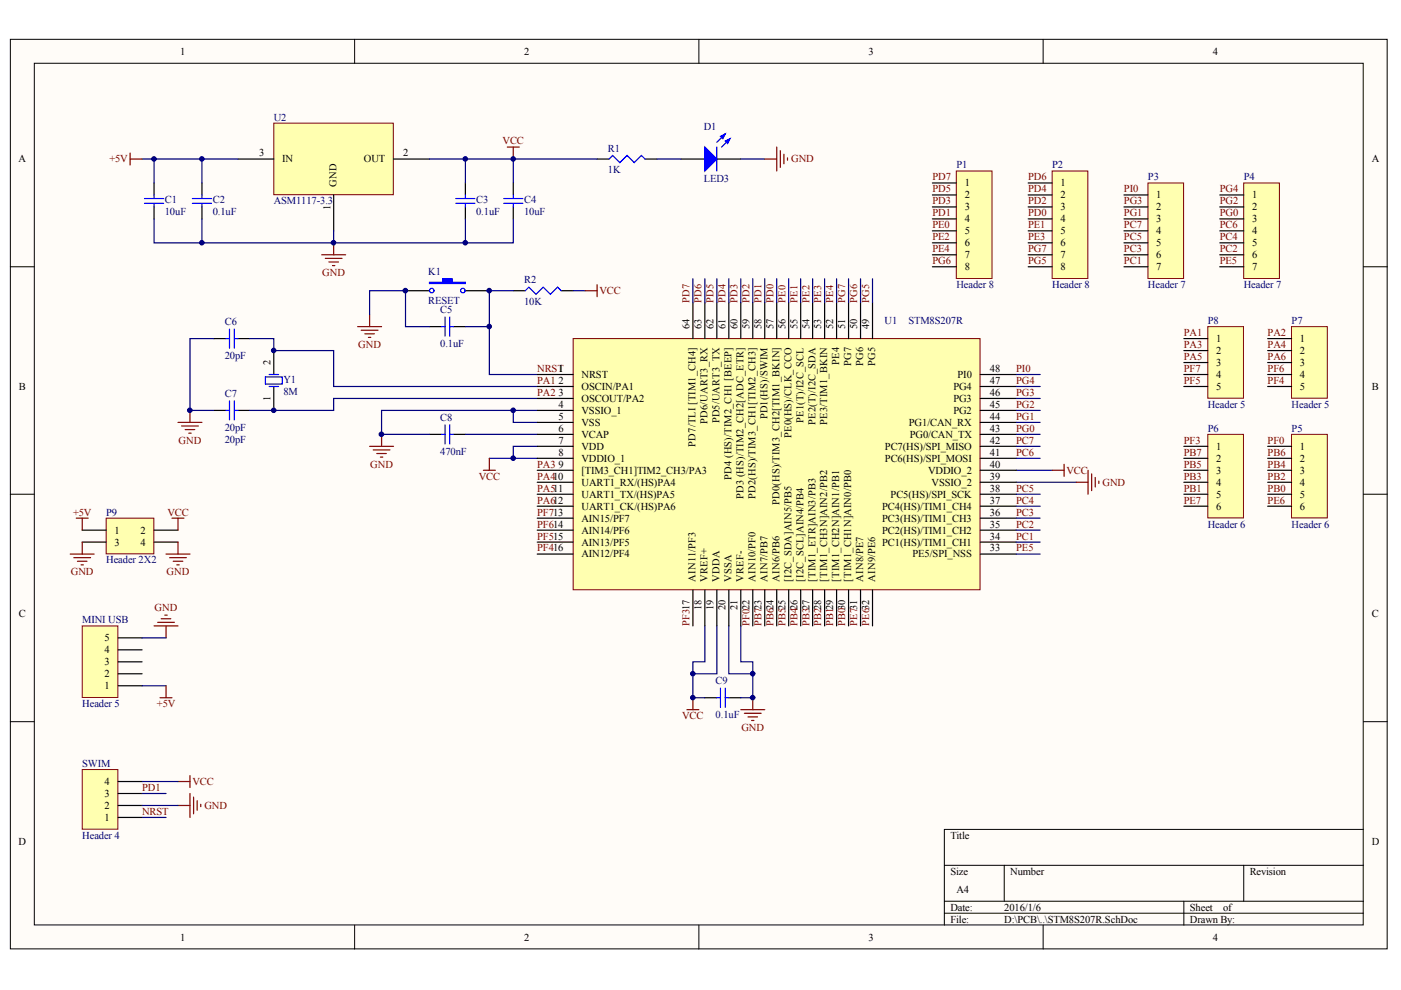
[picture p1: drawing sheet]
<svg xmlns="http://www.w3.org/2000/svg" width="297mm" height="210mm" viewBox="0 0 297 210" stroke-linecap="round" stroke-linejoin="round" font-family="sans-serif">
<defs><g id="words">
<g font-size="2.2">
<text x="38.2" y="11.6">1</text>
<text x="111.2" y="11.6">2</text>
<text x="184.2" y="11.6">3</text>
<text x="257.1" y="11.6">4</text>
<text x="3.9" y="34.4">A</text>
<text x="54.9" y="33.2">3</text>
<text x="59.8" y="34.4">IN</text>
<text x="77.1" y="34.4">OUT</text>
<text x="85.5" y="33.2">2</text>
<text x="290.8" y="34.4">A</text>
<text x="71.3" y="39.6" transform="rotate(-90 71.3 39.6)">GND</text>
<text x="204.5" y="39.5">1</text>
<text x="224.8" y="39.5">1</text>
<text x="70" y="44.5" transform="rotate(-90 70 44.5)">1</text>
<text x="204.5" y="42.1">2</text>
<text x="204.5" y="44.6">3</text>
<text x="204.5" y="47.1">4</text>
<text x="224.8" y="42.1">2</text>
<text x="224.8" y="44.6">3</text>
<text x="224.8" y="47.1">4</text>
<text x="245.2" y="42.1">1</text>
<text x="245.2" y="44.6">2</text>
<text x="245.2" y="47.1">3</text>
<text x="265.5" y="42.1">1</text>
<text x="265.5" y="44.6">2</text>
<text x="265.5" y="47.1">3</text>
<text x="204.5" y="49.7">5</text>
<text x="204.5" y="52.2">6</text>
<text x="224.8" y="49.7">5</text>
<text x="224.8" y="52.2">6</text>
<text x="245.2" y="49.7">4</text>
<text x="245.2" y="52.2">5</text>
<text x="265.5" y="49.7">4</text>
<text x="265.5" y="52.2">5</text>
<text x="204.5" y="54.7">7</text>
<text x="204.5" y="57.3">8</text>
<text x="224.8" y="54.7">7</text>
<text x="224.8" y="57.3">8</text>
<text x="245.2" y="54.7">6</text>
<text x="245.2" y="57.3">7</text>
<text x="265.5" y="54.7">6</text>
<text x="265.5" y="57.3">7</text>
<text x="146.2" y="69.8" transform="rotate(-90 146.2 69.8)">64</text>
<text x="148.7" y="69.8" transform="rotate(-90 148.7 69.8)">63</text>
<text x="151.3" y="69.8" transform="rotate(-90 151.3 69.8)">62</text>
<text x="153.8" y="69.8" transform="rotate(-90 153.8 69.8)">61</text>
<text x="156.4" y="69.8" transform="rotate(-90 156.4 69.8)">60</text>
<text x="158.9" y="69.8" transform="rotate(-90 158.9 69.8)">59</text>
<text x="161.4" y="69.8" transform="rotate(-90 161.4 69.8)">58</text>
<text x="164" y="69.8" transform="rotate(-90 164 69.8)">57</text>
<text x="166.5" y="69.8" transform="rotate(-90 166.5 69.8)">56</text>
<text x="169.1" y="69.8" transform="rotate(-90 169.1 69.8)">55</text>
<text x="171.6" y="69.8" transform="rotate(-90 171.6 69.8)">54</text>
<text x="174.1" y="69.8" transform="rotate(-90 174.1 69.8)">53</text>
<text x="176.7" y="69.8" transform="rotate(-90 176.7 69.8)">52</text>
<text x="179.2" y="69.8" transform="rotate(-90 179.2 69.8)">51</text>
<text x="181.8" y="69.8" transform="rotate(-90 181.8 69.8)">50</text>
<text x="184.3" y="69.8" transform="rotate(-90 184.3 69.8)">49</text>
<text x="57.4" y="77.4" transform="rotate(-90 57.4 77.4)">2</text>
<text x="177.9" y="77.4" transform="rotate(-90 177.9 77.4)">PE4</text>
<text x="180.5" y="77.6" transform="rotate(-90 180.5 77.6)">PG7</text>
<text x="183" y="77.6" transform="rotate(-90 183 77.6)">PG6</text>
<text x="185.6" y="77.6" transform="rotate(-90 185.6 77.6)">PG5</text>
<text x="257.9" y="72.5">1</text>
<text x="257.9" y="75.1">2</text>
<text x="257.9" y="77.6">3</text>
<text x="275.6" y="72.5">1</text>
<text x="275.6" y="75.1">2</text>
<text x="275.6" y="77.6">3</text>
<text x="4" y="82.7">B</text>
<text x="118.4" y="78.9">1</text>
<text x="118.4" y="81.4">2</text>
<text x="118.4" y="83.9">3</text>
<text x="123.3" y="80.1">NRST</text>
<text x="123.3" y="82.7">OSCIN/PA1</text>
<text x="202.1" y="82.7">PG4</text>
<text x="203" y="80.1">PI0</text>
<text x="209.9" y="83.9">46</text>
<text x="209.9" y="81.4">47</text>
<text x="209.9" y="78.9">48</text>
<text x="257.9" y="80.1">4</text>
<text x="257.9" y="82.7">5</text>
<text x="275.6" y="80.1">4</text>
<text x="275.6" y="82.7">5</text>
<text x="290.9" y="82.7">B</text>
<text x="57.4" y="85.1" transform="rotate(-90 57.4 85.1)">1</text>
<text x="118.4" y="86.5">4</text>
<text x="118.4" y="89">5</text>
<text x="123.3" y="85.2">OSCOUT/PA2</text>
<text x="123.3" y="87.7">VSSIO_1</text>
<text x="150" y="89.9" transform="rotate(-90 150 89.9)">PD6/UART3_RX</text>
<text x="152.6" y="89.8" transform="rotate(-90 152.6 89.8)">PD5/UART3_TX</text>
<text x="162.7" y="88.9" transform="rotate(-90 162.7 88.9)">PD1(HS)/SWIM</text>
<text x="170.3" y="89.7" transform="rotate(-90 170.3 89.7)">PE1(T)/I2C_SCL</text>
<text x="202.1" y="87.7">PG2</text>
<text x="202.1" y="85.2">PG3</text>
<text x="209.9" y="89">44</text>
<text x="209.9" y="86.5">45</text>
<text x="118.4" y="91.5">6</text>
<text x="118.4" y="94.1">7</text>
<text x="123.3" y="90.3">VSS</text>
<text x="123.3" y="92.8">VCAP</text>
<text x="123.3" y="95.4">VDD</text>
<text x="147.5" y="94.7" transform="rotate(-90 147.5 94.7)">PD7/TLI [TIM1_CH4]</text>
<text x="167.8" y="92.8" transform="rotate(-90 167.8 92.8)">PE0(HS)/CLK_CCO</text>
<text x="172.9" y="90" transform="rotate(-90 172.9 90)">PE2(T)/I2C_SDA</text>
<text x="175.4" y="90" transform="rotate(-90 175.4 90)">PE3/TIM1_BKIN</text>
<text x="187.6" y="95.4">PC7(HS)/SPI_MISO</text>
<text x="192.7" y="90.3">PG1/CAN_RX</text>
<text x="192.9" y="92.8">PG0/CAN_TX</text>
<text x="209.9" y="94.1">42</text>
<text x="209.9" y="91.5">43</text>
<text x="257.9" y="95.4">1</text>
<text x="275.6" y="95.4">1</text>
<text x="118.4" y="96.6">8</text>
<text x="118.4" y="99.2">9</text>
<text x="123.3" y="97.9">VDDIO_1</text>
<text x="123.3" y="100.4">[TIM3_CH1]TIM2_CH3/PA3</text>
<text x="155.1" y="101.7" transform="rotate(-90 155.1 101.7)">PD4 (HS)/TIM2_CH1 [BEEP]</text>
<text x="187.6" y="97.9">PC6(HS)/SPI_MOSI</text>
<text x="196.8" y="100.4">VDDIO_2</text>
<text x="209.9" y="101.7">39</text>
<text x="209.9" y="99.2">40</text>
<text x="209.9" y="96.6">41</text>
<text x="257.9" y="97.9">2</text>
<text x="257.9" y="100.4">3</text>
<text x="275.6" y="97.9">2</text>
<text x="275.6" y="100.4">3</text>
<text x="123.3" y="103">UART1_RX/(HS)PA4</text>
<text x="123.3" y="105.5">UART1_TX/(HS)PA5</text>
<text x="157.6" y="105.8" transform="rotate(-90 157.6 105.8)">PD3 (HS)/TIM2_CH2[ADC_ETR]</text>
<text x="160.2" y="105.8" transform="rotate(-90 160.2 105.8)">PD2(HS)/TIM3_CH1[TIM2_CH3]</text>
<text x="165.3" y="107" transform="rotate(-90 165.3 107)">PD0(HS)/TIM3_CH2[TIM1_BKIN]</text>
<text x="188.8" y="105.5">PC5(HS)/SPI_SCK</text>
<text x="197.5" y="103">VSSIO_2</text>
<text x="209.9" y="106.8">37</text>
<text x="209.9" y="104.2">38</text>
<text x="257.9" y="103">4</text>
<text x="257.9" y="105.5">5</text>
<text x="275.6" y="103">4</text>
<text x="275.6" y="105.5">5</text>
<text x="24.3" y="113.1">1</text>
<text x="29.8" y="113.1">2</text>
<text x="123.3" y="108">UART1_CK/(HS)PA6</text>
<text x="123.3" y="110.6">AIN15/PF7</text>
<text x="123.3" y="113.1">AIN14/PF6</text>
<text x="187" y="113.1">PC2(HS)/TIM1_CH2</text>
<text x="187" y="110.6">PC3(HS)/TIM1_CH3</text>
<text x="187" y="108">PC4(HS)/TIM1_CH4</text>
<text x="209.9" y="111.9">35</text>
<text x="209.9" y="109.3">36</text>
<text x="257.9" y="108">6</text>
<text x="275.6" y="108">6</text>
<text x="24.3" y="115.7">3</text>
<text x="29.8" y="115.7">4</text>
<text x="123.3" y="115.7">AIN13/PF5</text>
<text x="123.3" y="118.2">AIN12/PF4</text>
<text x="187" y="115.7">PC1(HS)/TIM1_CH1</text>
<text x="193.5" y="118.2">PE5/SPI_NSS</text>
<text x="209.9" y="116.9">33</text>
<text x="209.9" y="114.4">34</text>
<text x="147.5" y="123.3" transform="rotate(-90 147.5 123.3)">AIN11/PF3</text>
<text x="150" y="123.3" transform="rotate(-90 150 123.3)">VREF+</text>
<text x="152.6" y="123.3" transform="rotate(-90 152.6 123.3)">VDDA</text>
<text x="155.1" y="123.3" transform="rotate(-90 155.1 123.3)">VSSA</text>
<text x="157.6" y="123.3" transform="rotate(-90 157.6 123.3)">VREF-</text>
<text x="160.2" y="123.3" transform="rotate(-90 160.2 123.3)">AIN10/PF0</text>
<text x="162.7" y="123.3" transform="rotate(-90 162.7 123.3)">AIN7/PB7</text>
<text x="165.3" y="123.3" transform="rotate(-90 165.3 123.3)">AIN6/PB6</text>
<text x="167.8" y="123.3" transform="rotate(-90 167.8 123.3)">[I2C_SDA]AIN5/PB5</text>
<text x="170.3" y="123.3" transform="rotate(-90 170.3 123.3)">[I2C_SCL]AIN4/PB4</text>
<text x="172.9" y="123.3" transform="rotate(-90 172.9 123.3)">[TIM1_ETR]AIN3/PB3</text>
<text x="175.4" y="123.3" transform="rotate(-90 175.4 123.3)">[TIM1_CH3N]AIN2/PB2</text>
<text x="177.9" y="123.3" transform="rotate(-90 177.9 123.3)">[TIM1_CH2N]AIN1/PB1</text>
<text x="180.5" y="123.3" transform="rotate(-90 180.5 123.3)">[TIM1_CH1N]AIN0/PB0</text>
<text x="183" y="123.3" transform="rotate(-90 183 123.3)">AIN8/PE7</text>
<text x="185.6" y="123.3" transform="rotate(-90 185.6 123.3)">AIN9/PE6</text>
<text x="4" y="130.9">C</text>
<text x="148.7" y="129.4" transform="rotate(-90 148.7 129.4)">18</text>
<text x="151.3" y="129.4" transform="rotate(-90 151.3 129.4)">19</text>
<text x="153.8" y="129.4" transform="rotate(-90 153.8 129.4)">20</text>
<text x="156.4" y="129.4" transform="rotate(-90 156.4 129.4)">21</text>
<text x="290.9" y="130.9">C</text>
<text x="22.2" y="136">5</text>
<text x="22.2" y="143.6">2</text>
<text x="22.2" y="141">3</text>
<text x="22.2" y="138.5">4</text>
<text x="22.2" y="146.1">1</text>
<text x="22.2" y="166.4">4</text>
<text x="22.2" y="171.5">2</text>
<text x="22.2" y="169">3</text>
<text x="3.9" y="179.1">D</text>
<text x="22.2" y="174">1</text>
<text x="201.5" y="177.8">Title</text>
<text x="290.8" y="179.1">D</text>
<text x="201.5" y="185.5">Size</text>
<text x="214.2" y="185.5">Number</text>
<text x="265" y="185.5">Revision</text>
<text x="202.8" y="189.3">A4</text>
<text x="201.5" y="193.1">Date:</text>
<text x="201.5" y="195.6">File:</text>
<text x="212.9" y="193.1">2016/1/6</text>
<text x="212.9" y="195.6">D:\PCB\..\STM8S207R.SchDoc</text>
<text x="252.3" y="193.1">Sheet</text>
<text x="252.3" y="195.6">Drawn By:</text>
<text x="259.3" y="193.1">of</text>
<text x="38.2" y="199.4">1</text>
<text x="111.2" y="199.4">2</text>
<text x="184.2" y="199.4">3</text>
<text x="257.1" y="199.4">4</text>
</g>
<g font-size="2.2" fill="#000080">
<text x="58.1" y="25.6">U2</text>
<text x="149.2" y="27.6">D1</text>
<text x="128.9" y="32.2">R1</text>
<text x="202.8" y="35.7">P1</text>
<text x="223.1" y="35.7">P2</text>
<text x="128.9" y="36.7">1K</text>
<text x="149.2" y="38.5">LED3</text>
<text x="243.4" y="38.2">P3</text>
<text x="263.7" y="38.2">P4</text>
<text x="34.9" y="43.1">C1</text>
<text x="34.9" y="45.6">10uF</text>
<text x="45.1" y="43.1">C2</text>
<text x="45.1" y="45.6">0.1uF</text>
<text x="58.1" y="43.3">ASM1117-3.3</text>
<text x="101" y="43.1">C3</text>
<text x="101" y="45.6">0.1uF</text>
<text x="111.1" y="43.1">C4</text>
<text x="111.1" y="45.6">10uF</text>
<text x="90.8" y="58.3">K1</text>
<text x="90.8" y="64.4">RESET</text>
<text x="111.1" y="60.1">R2</text>
<text x="111.1" y="64.6">10K</text>
<text x="202.8" y="61.1">Header 8</text>
<text x="223.1" y="61.1">Header 8</text>
<text x="243.4" y="61.1">Header 7</text>
<text x="263.7" y="61.1">Header 7</text>
<text x="47.6" y="69">C6</text>
<text x="93.3" y="66.4">C5</text>
<text x="187.5" y="68.7">U1</text>
<text x="192.6" y="68.7">STM8S207R</text>
<text x="256.1" y="68.7">P8</text>
<text x="273.8" y="68.7">P7</text>
<text x="47.6" y="76.1">20pF</text>
<text x="93.3" y="73.5">0.1uF</text>
<text x="60.1" y="81.1">Y1</text>
<text x="60.1" y="83.7">8M</text>
<text x="47.6" y="84.2">C7</text>
<text x="93.3" y="89.3">C8</text>
<text x="256.1" y="86.5">Header 5</text>
<text x="273.8" y="86.5">Header 5</text>
<text x="47.6" y="93.8">20pF</text>
<text x="47.6" y="91.3">20pF</text>
<text x="256.1" y="91.5">P6</text>
<text x="273.8" y="91.5">P5</text>
<text x="93.3" y="96.4">470nF</text>
<text x="22.5" y="109.3">P9</text>
<text x="256.1" y="111.9">Header 6</text>
<text x="273.8" y="111.9">Header 6</text>
<text x="22.5" y="119.5">Header 2X2</text>
<text x="17.4" y="132.2">MINI USB</text>
<text x="17.4" y="149.9">Header 5</text>
<text x="151.7" y="145.1">C9</text>
<text x="151.7" y="152.2">0.1uF</text>
<text x="17.4" y="162.6">SWIM</text>
<text x="17.4" y="177.8">Header 4</text>
</g>
<g font-size="2.2" fill="#800000">
<text x="23.2" y="34.4">+5V</text>
<text x="106.6" y="30.6">VCC</text>
<text x="167.7" y="34.4">GND</text>
<text x="197.7" y="38.2">PD7</text>
<text x="197.7" y="40.8">PD5</text>
<text x="218" y="38.2">PD6</text>
<text x="218" y="40.8">PD4</text>
<text x="238.3" y="40.8">PI0</text>
<text x="258.6" y="40.8">PG4</text>
<text x="197.7" y="43.3">PD3</text>
<text x="197.7" y="45.9">PD1</text>
<text x="218" y="43.3">PD2</text>
<text x="218" y="45.9">PD0</text>
<text x="238.3" y="43.3">PG3</text>
<text x="238.3" y="45.9">PG1</text>
<text x="258.6" y="43.3">PG2</text>
<text x="258.6" y="45.9">PG0</text>
<text x="197.7" y="48.4">PE0</text>
<text x="197.7" y="50.9">PE2</text>
<text x="197.7" y="53.5">PE4</text>
<text x="218" y="48.4">PE1</text>
<text x="218" y="50.9">PE3</text>
<text x="218" y="53.5">PG7</text>
<text x="238.3" y="48.4">PC7</text>
<text x="238.3" y="50.9">PC5</text>
<text x="238.3" y="53.5">PC3</text>
<text x="258.6" y="48.4">PC6</text>
<text x="258.6" y="50.9">PC4</text>
<text x="258.6" y="53.5">PC2</text>
<text x="68.3" y="58.6">GND</text>
<text x="197.7" y="56">PG6</text>
<text x="218" y="56">PG5</text>
<text x="238.3" y="56">PC1</text>
<text x="258.6" y="56">PE5</text>
<text x="127.1" y="62.4">VCC</text>
<text x="146.2" y="64.2" transform="rotate(-90 146.2 64.2)">PD7</text>
<text x="148.7" y="64.2" transform="rotate(-90 148.7 64.2)">PD6</text>
<text x="151.3" y="64.2" transform="rotate(-90 151.3 64.2)">PD5</text>
<text x="153.8" y="64.2" transform="rotate(-90 153.8 64.2)">PD4</text>
<text x="156.4" y="64.2" transform="rotate(-90 156.4 64.2)">PD3</text>
<text x="158.9" y="64.2" transform="rotate(-90 158.9 64.2)">PD2</text>
<text x="161.4" y="64.2" transform="rotate(-90 161.4 64.2)">PD1</text>
<text x="164" y="64.2" transform="rotate(-90 164 64.2)">PD0</text>
<text x="166.5" y="64.2" transform="rotate(-90 166.5 64.2)">PE0</text>
<text x="169.1" y="64.2" transform="rotate(-90 169.1 64.2)">PE1</text>
<text x="171.6" y="64.2" transform="rotate(-90 171.6 64.2)">PE2</text>
<text x="174.1" y="64.2" transform="rotate(-90 174.1 64.2)">PE3</text>
<text x="176.7" y="64.2" transform="rotate(-90 176.7 64.2)">PE4</text>
<text x="179.2" y="64.2" transform="rotate(-90 179.2 64.2)">PG7</text>
<text x="181.8" y="64.2" transform="rotate(-90 181.8 64.2)">PG6</text>
<text x="184.3" y="64.2" transform="rotate(-90 184.3 64.2)">PG5</text>
<text x="251" y="71.2">PA1</text>
<text x="268.8" y="71.2">PA2</text>
<text x="75.9" y="73.8">GND</text>
<text x="251" y="73.8">PA3</text>
<text x="251" y="76.3">PA5</text>
<text x="268.8" y="73.8">PA4</text>
<text x="268.8" y="76.3">PA6</text>
<text x="113.9" y="78.9">NRST</text>
<text x="113.9" y="81.4">PA1</text>
<text x="113.9" y="83.9">PA2</text>
<text x="215.5" y="78.9">PI0</text>
<text x="215.5" y="81.4">PG4</text>
<text x="215.5" y="83.9">PG3</text>
<text x="251" y="78.9">PF7</text>
<text x="251" y="81.4">PF5</text>
<text x="268.8" y="78.9">PF6</text>
<text x="268.8" y="81.4">PF4</text>
<text x="215.5" y="86.5">PG2</text>
<text x="215.5" y="89">PG1</text>
<text x="37.9" y="94.1">GND</text>
<text x="215.5" y="91.5">PG0</text>
<text x="215.5" y="94.1">PC7</text>
<text x="251" y="94.1">PF3</text>
<text x="268.8" y="94.1">PF0</text>
<text x="78.5" y="99.2">GND</text>
<text x="101.5" y="101.7">VCC</text>
<text x="113.9" y="99.2">PA3</text>
<text x="113.9" y="101.7">PA410</text>
<text x="215.5" y="96.6">PC6</text>
<text x="226.1" y="100.4">VCC</text>
<text x="251" y="96.6">PB7</text>
<text x="251" y="99.2">PB5</text>
<text x="251" y="101.7">PB3</text>
<text x="268.8" y="96.6">PB6</text>
<text x="268.8" y="99.2">PB4</text>
<text x="268.8" y="101.7">PB2</text>
<text x="113.9" y="104.2">PA511</text>
<text x="113.9" y="106.8">PA612</text>
<text x="215.5" y="104.2">PC5</text>
<text x="215.5" y="106.8">PC4</text>
<text x="233.7" y="103">GND</text>
<text x="251" y="104.2">PB1</text>
<text x="251" y="106.8">PE7</text>
<text x="268.8" y="104.2">PB0</text>
<text x="268.8" y="106.8">PE6</text>
<text x="15.5" y="109.3">+5V</text>
<text x="35.5" y="109.3">VCC</text>
<text x="113.9" y="109.3">PF713</text>
<text x="113.9" y="111.9">PF614</text>
<text x="215.5" y="109.3">PC3</text>
<text x="215.5" y="111.9">PC2</text>
<text x="113.9" y="114.4">PF515</text>
<text x="113.9" y="116.9">PF416</text>
<text x="215.5" y="114.4">PC1</text>
<text x="215.5" y="116.9">PE5</text>
<text x="15" y="122">GND</text>
<text x="35.3" y="122">GND</text>
<text x="32.8" y="129.6">GND</text>
<text x="146.2" y="132.7" transform="rotate(-90 146.2 132.7)">PF317</text>
<text x="158.9" y="132.7" transform="rotate(-90 158.9 132.7)">PF022</text>
<text x="161.4" y="132.7" transform="rotate(-90 161.4 132.7)">PB723</text>
<text x="164" y="132.7" transform="rotate(-90 164 132.7)">PB624</text>
<text x="166.5" y="132.7" transform="rotate(-90 166.5 132.7)">PB525</text>
<text x="169.1" y="132.7" transform="rotate(-90 169.1 132.7)">PB426</text>
<text x="171.6" y="132.7" transform="rotate(-90 171.6 132.7)">PB327</text>
<text x="174.1" y="132.7" transform="rotate(-90 174.1 132.7)">PB228</text>
<text x="176.7" y="132.7" transform="rotate(-90 176.7 132.7)">PB129</text>
<text x="179.2" y="132.7" transform="rotate(-90 179.2 132.7)">PB030</text>
<text x="181.8" y="132.7" transform="rotate(-90 181.8 132.7)">PE731</text>
<text x="184.3" y="132.7" transform="rotate(-90 184.3 132.7)">PE632</text>
<text x="33.3" y="149.9">+5V</text>
<text x="144.6" y="152.5">VCC</text>
<text x="157.2" y="155">GND</text>
<text x="30.1" y="167.7">PD1</text>
<text x="40.8" y="166.4">VCC</text>
<text x="30.1" y="172.8">NRST</text>
<text x="43.3" y="171.5">GND</text>
</g>
</g></defs>
<g fill="#fffcf8" stroke="#000" stroke-width=".21">
<path d="M2.2 8.3h291.9v192.9h-291.9z"/>
<path d="M7.3 13.4h281.7v182.7h-281.7z"/>
</g>
<g fill="none" stroke="#000" stroke-width=".21">
<path d="M75.2 8.3v5.1M148.2 8.3v5.1M221.2 8.3v5.1M2.2 56.6h5.1M289.1 56.6h5.1M2.2 104.8h5.1M289.1 104.8h5.1M2.2 153h5.1M289.1 153h5.1M289.1 175.9h-88.9v20.3M75.2 196.2v5M148.2 196.2v5"/>
<path d="M200.2 183.5h88.9M200.2 191.1h88.9M200.2 193.6h88.9M212.9 183.5v7.6M221.2 196.2v5M251 191.1v5.1M263.7 183.5v7.6"/>
</g>
<path d="M58.1 26.1h25.3v15.2h-25.3z" fill="#ffffb0" stroke="#800000" stroke-width=".21"/>
<path d="M50.4 33.7h7.7M83.4 33.7h7.7M126.6 33.7h2.5M136.8 33.7h2.5M70.7 41.3v7.6M58.1 74.3v5.1M91.1 69.3h2.5M96.1 69.3h2.6M58.1 81.9v5.1" fill="none" stroke="#000" stroke-width=".25"/>
<path d="M129.1 33.7l.8-.7 1.5 1.5 1.5-1.5 1.6 1.5 1.5-1.5 .8 .7M56.3 79.9h3.5v1.5h-3.5zM57 79.4h2.1M93.6 69.3h.8M94.4 67.2v4.1M95.4 67.2v4.1M95.4 69.3h.7M57 81.9h2.1" fill="none" stroke="#00f" stroke-width=".25"/>
<path d="M17.4 132.7h7.6v15.2h-7.6z" fill="#ffffb0" stroke="#800000" stroke-width=".21"/>
<g fill="none" stroke="#000" stroke-width=".25">
<path d="M32.7 38.8v2.5M42.8 38.8v2.5M98.7 38.8v2.5M108.8 38.8v2.5M144.4 33.7h5M152 33.7h5.1M32.7 43.9v2.5M42.8 43.9v2.5M98.7 43.9v2.5M108.8 43.9v2.5M45.4 71.8h2.5M50.4 71.8h2.6"/>
<path d="M86 61.6h5.1M98.7 61.6h5M108.8 61.6h2.6M119 61.6h2.5M45.4 87h2.5M50.4 87h2.6M91.1 92.1h2.5M96.1 92.1h2.6M25 137.8h5.1M25 135.2h5.1M25 145.4h5.1M25 142.9h5.1"/>
<path d="M25 140.3h5.1M149.4 147.9h2.6M154.5 147.9h2.6"/>
</g>
<g fill="#00f" stroke="#00f" stroke-width=".25">
<path d="M149.4 31.2l2.6 2.5-2.6 2.6z"/>
<path d="M153.8 29.9l1-.5-.5 1z"/>
<path d="M152.7 28.9l1.1-.5-.5 1z"/>
<path d="M91.1 59.9h2.7v-.8h2.1v.8h2.8v.2h-7.6z" fill-rule="evenodd"/>
</g>
<g fill="none" stroke="#00f" stroke-width=".25">
<path d="M152 31.2v5.1M153.8 28.4l-1.8 1.8M154.8 29.4l-1.8 1.8M30.6 42.1h4.1M30.6 43.1h4.1M32.7 41.3v.8M32.7 43.1v.8M40.8 42.1h4M40.8 43.1h4M42.8 41.3v.8M42.8 43.1v.8M96.6 42.1h4.1"/>
<path d="M96.6 43.1h4.1M98.7 41.3v.8M98.7 43.1v.8M106.8 42.1h4.1M106.8 43.1h4.1M108.8 41.3v.8M108.8 43.1v.8M47.9 71.8h.8M48.7 69.8v4M49.7 69.8v4M49.7 71.8h.7M111.4 61.6l.7-.7 1.5 1.5 1.6-1.5 1.5 1.5 1.5-1.5 .8 .7"/>
<path d="M47.9 87h.8M48.7 85v4.1M49.7 85v4.1M49.7 87h.7M93.6 92.1h.8M94.4 90.1v4M95.4 90.1v4M95.4 92.1h.7M152 147.9h.7M152.7 145.9v4.1M153.8 145.9v4.1M153.8 147.9h.7"/>
<circle cx="91.5" cy="61.6" r=".48"/>
<circle cx="98.1" cy="61.6" r=".48"/>
</g>
<g fill="none" stroke="#000080" stroke-width=".25">
<path d="M30.1 33.7h20.3M32.7 33.7v5.1M42.8 33.7v5.1M91.1 33.7h35.5M98.7 33.7v5.1M108.8 33.7v5.1M139.3 33.7h5.1M157.1 33.7h5M32.7 46.4v5.1h38v-2.6M42.8 46.4v5.1M98.7 46.4v5.1M108.8 46.4v5.1h-38.1"/>
<path d="M45.4 71.8h-5.1v15.2h5.1M53 71.8h5.1v2.5h12.6v7.6h43.2M78.4 66.7v-5.1h7.6v7.7h5.1M103.7 69.3v10.1h10.2M108.8 61.6h-5.1v7.7h-5M121.5 61.6h2.6M98.7 92.1h15.2M103.7 97.2h5.1M108.8 87h-27.9v5.1h10.2M113.9 94.6h-5.1v2.6h5.1M113.9 84.5h-43.2v2.5h-17.7M113.9 87h-5.1v2.6h5.1"/>
<path d="M215.5 99.7h7.6M215.5 102.2h12.6M30.1 135.2h5.1M149.4 132.7v7.6h-2.5v2.6M152 132.7v10.2h-5.1v5h2.5M154.5 132.7v10.2h5.1v5h-2.5M157.1 132.7v7.6h2.5v2.6M30.1 145.4h5.1"/>
</g>
<g fill="none" stroke="#800000" stroke-width=".25">
<path d="M27.6 33.7h2.5M27.6 32.5v2.5M107.6 31.2h2.5M108.8 31.2v2.5M162.1 33.7h2.6M164.7 31.2v5.1M165.4 31.9v3.6M166.2 32.7v2M167 33.5v.5M68.2 54h5.1M69 54.8h3.5M69.7 55.5h2.1"/>
<path d="M70.5 56.3h.5M70.7 51.5v2.5M75.8 69.3h5.1M76.6 70h3.5M77.3 70.8h2.1M78.1 71.5h.5M78.4 66.7v2.6M124.1 61.6h2.5M126.6 60.4v2.5M37.7 89.6h5.1M38.5 90.3h3.6M39.3 91.1h2"/>
<path d="M40 91.8h.5M40.3 87v2.6M78.4 94.6h5M79.1 95.4h3.6M79.9 96.2h2M80.6 96.9h.6M80.9 92.1v2.5M102.5 99.7h2.5M103.7 97.2v2.5M223.1 99.7h2.5M225.6 98.4v2.6M230.7 99.7v5.1"/>
<path d="M228.1 102.2h2.6M231.4 100.5v3.5M232.2 101.2v2.1M233 102v.5M32.7 132.7h5M33.4 131.9h3.6M34.2 131.2h2M34.9 130.4h.6M35.2 132.7v2.5M33.9 147.9h2.6M35.2 145.4v2.5M145.6 150.5h2.6"/>
<path d="M146.9 147.9v2.6M157.1 150.5h5M157.8 151.2h3.6M158.6 152h2M159.3 152.8h.6M159.6 147.9v2.6"/>
</g>
<path d="M22.5 109.9h10.1v7.5h-10.1z" fill="#ffffb0" stroke="#800000" stroke-width=".21"/>
<path d="M17.4 112.4h5.1M17.4 114.9h5.1M32.7 112.4h5M32.7 114.9h5" fill="none" stroke="#000" stroke-width=".25"/>
<g fill="none" stroke="#800000" stroke-width=".25">
<path d="M14.9 117.5h5.1M15.7 118.2h3.5M16.2 109.9h2.5M16.4 119h2M17.2 119.8h.5M17.4 109.9v2.5M17.4 114.9v2.6M35.2 117.5h5.1M36 118.2h3.5M36.5 109.9h2.5M36.7 119h2.1M37.5 119.8h.5"/>
<path d="M37.7 109.9v2.5M37.7 114.9v2.6"/>
</g>
<path d="M17.4 163.2h7.6v12.6h-7.6z" fill="#ffffb0" stroke="#800000" stroke-width=".21"/>
<path d="M25 173.3h5.1M25 170.8h5.1M25 168.2h5.1M25 165.7h5.1" fill="none" stroke="#000" stroke-width=".25"/>
<path d="M37.7 165.7h2.6M37.7 170.8h2.6M40.3 164.4v2.6M40.3 168.2v5.1M41 169v3.6M41.8 169.8v2M42.6 170.5v.5" fill="none" stroke="#800000" stroke-width=".25"/>
<path d="M30.1 173.3h5.1M30.1 168.2h5.1M30.1 165.7h7.6M30.1 170.8h7.6" fill="none" stroke="#000080" stroke-width=".25"/>
<path d="M121.5 71.8h86.3v53.2h-86.3z" fill="#ffffb0" stroke="#800000" stroke-width=".21"/>
<g fill="none" stroke="#000" stroke-width=".25">
<path d="M113.9 79.4h7.6M146.9 64.2v7.6M149.4 64.2v7.6M152 64.2v7.6M154.5 64.2v7.6M157.1 64.2v7.6M159.6 64.2v7.6M162.1 64.2v7.6M164.7 64.2v7.6M167.2 64.2v7.6M169.8 64.2v7.6M172.3 64.2v7.6"/>
<path d="M174.8 64.2v7.6M177.4 64.2v7.6M179.9 64.2v7.6M182.5 64.2v7.6M185 64.2v7.6M207.8 79.4h7.7M113.9 81.9h7.6M113.9 84.5h7.6M113.9 87h7.6M113.9 89.6h7.6M113.9 92.1h7.6M113.9 94.6h7.6"/>
<path d="M113.9 97.2h7.6M113.9 99.7h7.6M207.8 81.9h7.7M207.8 84.5h7.7M207.8 87h7.7M207.8 89.6h7.7M207.8 92.1h7.7M207.8 94.6h7.7M207.8 97.2h7.7M207.8 99.7h7.7M113.9 102.2h7.6M113.9 104.8h7.6"/>
<path d="M113.9 107.3h7.6M113.9 109.9h7.6M113.9 112.4h7.6M113.9 114.9h7.6M113.9 117.5h7.6M207.8 102.2h7.7M207.8 104.8h7.7M207.8 107.3h7.7M207.8 109.9h7.7M207.8 112.4h7.7M207.8 114.9h7.7M207.8 117.5h7.7"/>
<path d="M146.9 125.1v7.6M149.4 125.1v7.6M152 125.1v7.6M154.5 125.1v7.6M157.1 125.1v7.6M159.6 125.1v7.6M162.1 125.1v7.6M164.7 125.1v7.6M167.2 125.1v7.6M169.8 125.1v7.6M172.3 125.1v7.6M174.8 125.1v7.6"/>
<path d="M177.4 125.1v7.6M179.9 125.1v7.6M182.5 125.1v7.6M185 125.1v7.6"/>
</g>
<g fill="none" stroke="#000080" stroke-width=".25">
<path d="M146.9 59.1v5.1M149.4 59.1v5.1M152 59.1v5.1M154.5 59.1v5.1M157.1 59.1v5.1M159.6 59.1v5.1M162.1 59.1v5.1M164.7 59.1v5.1M167.2 59.1v5.1M169.8 59.1v5.1M172.3 59.1v5.1M174.8 59.1v5.1"/>
<path d="M177.4 59.1v5.1M179.9 59.1v5.1M182.5 59.1v5.1M185 59.1v5.1M215.5 79.4h5M215.5 81.9h5M215.5 84.5h5M215.5 87h5M215.5 89.6h5M215.5 92.1h5M215.5 94.6h5M215.5 97.2h5"/>
<path d="M215.5 104.8h5M215.5 107.3h5M215.5 109.9h5M215.5 112.4h5M215.5 114.9h5M215.5 117.5h5"/>
</g>
<path d="M273.8 92.1h7.6v17.7h-7.6z" fill="#ffffb0" stroke="#800000" stroke-width=".21"/>
<path d="M268.8 94.6h5M268.8 97.2h5M268.8 99.7h5M268.8 102.2h5M268.8 104.8h5M268.8 107.3h5" fill="none" stroke="#000" stroke-width=".25"/>
<path d="M256.1 92.1h7.5v17.7h-7.5z" fill="#ffffb0" stroke="#800000" stroke-width=".21"/>
<path d="M251 94.6h5.1M251 97.2h5.1M251 99.7h5.1M251 102.2h5.1M251 104.8h5.1M251 107.3h5.1" fill="none" stroke="#000" stroke-width=".25"/>
<path d="M273.8 69.3h7.6v15.1h-7.6z" fill="#ffffb0" stroke="#800000" stroke-width=".21"/>
<path d="M268.8 71.8h5M268.8 74.3h5M268.8 76.9h5M268.8 79.4h5M268.8 81.9h5" fill="none" stroke="#000" stroke-width=".25"/>
<path d="M256.1 69.3h7.5v15.1h-7.5z" fill="#ffffb0" stroke="#800000" stroke-width=".21"/>
<path d="M251 71.8h5.1M251 74.3h5.1M251 76.9h5.1M251 79.4h5.1M251 81.9h5.1" fill="none" stroke="#000" stroke-width=".25"/>
<path d="M223.1 36.3h7.5v22.8h-7.5z" fill="#ffffb0" stroke="#800000" stroke-width=".21"/>
<path d="M218 38.8h5.1M218 41.3h5.1M218 43.9h5.1M218 46.4h5.1M218 48.9h5.1M218 51.5h5.1M218 54h5.1M218 56.6h5.1" fill="none" stroke="#000" stroke-width=".25"/>
<path d="M202.8 36.3h7.5v22.8h-7.5z" fill="#ffffb0" stroke="#800000" stroke-width=".21"/>
<path d="M197.7 38.8h5.1M197.7 41.3h5.1M197.7 43.9h5.1M197.7 46.4h5.1M197.7 48.9h5.1M197.7 51.5h5.1M197.7 54h5.1M197.7 56.6h5.1" fill="none" stroke="#000" stroke-width=".25"/>
<path d="M263.7 38.8h7.6v20.3h-7.6z" fill="#ffffb0" stroke="#800000" stroke-width=".21"/>
<path d="M258.6 41.3h5.1M258.6 43.9h5.1M258.6 46.4h5.1M258.6 48.9h5.1M258.6 51.5h5.1M258.6 54h5.1M258.6 56.6h5.1" fill="none" stroke="#000" stroke-width=".25"/>
<path d="M243.4 38.8h7.5v20.3h-7.5z" fill="#ffffb0" stroke="#800000" stroke-width=".21"/>
<path d="M238.3 41.3h5.1M238.3 43.9h5.1M238.3 46.4h5.1M238.3 48.9h5.1M238.3 51.5h5.1M238.3 54h5.1M238.3 56.6h5.1" fill="none" stroke="#000" stroke-width=".25"/>
<g fill="#000080" stroke="#000080" stroke-width=".21">
<circle cx="32.6" cy="33.7" r=".48"/>
<circle cx="40.2" cy="87" r=".49"/>
<circle cx="42.8" cy="51.5" r=".48"/>
<circle cx="42.8" cy="33.7" r=".48"/>
<circle cx="58" cy="87" r=".48"/>
<circle cx="58" cy="74.3" r=".48"/>
<circle cx="70.7" cy="51.5" r=".49"/>
<circle cx="80.9" cy="92.1" r=".49"/>
<circle cx="85.9" cy="61.6" r=".49"/>
<circle cx="98.6" cy="51.5" r=".48"/>
<circle cx="98.6" cy="33.7" r=".48"/>
<circle cx="103.7" cy="69.2" r=".48"/>
<circle cx="103.7" cy="61.6" r=".48"/>
<circle cx="108.8" cy="97.1" r=".48"/>
<circle cx="108.8" cy="87" r=".48"/>
<circle cx="108.8" cy="33.7" r=".48"/>
<circle cx="146.9" cy="147.9" r=".48"/>
<circle cx="146.9" cy="142.8" r=".48"/>
<circle cx="159.6" cy="147.9" r=".48"/>
<circle cx="159.6" cy="142.8" r=".48"/>
</g>
<use href="#words"/>
</svg>
